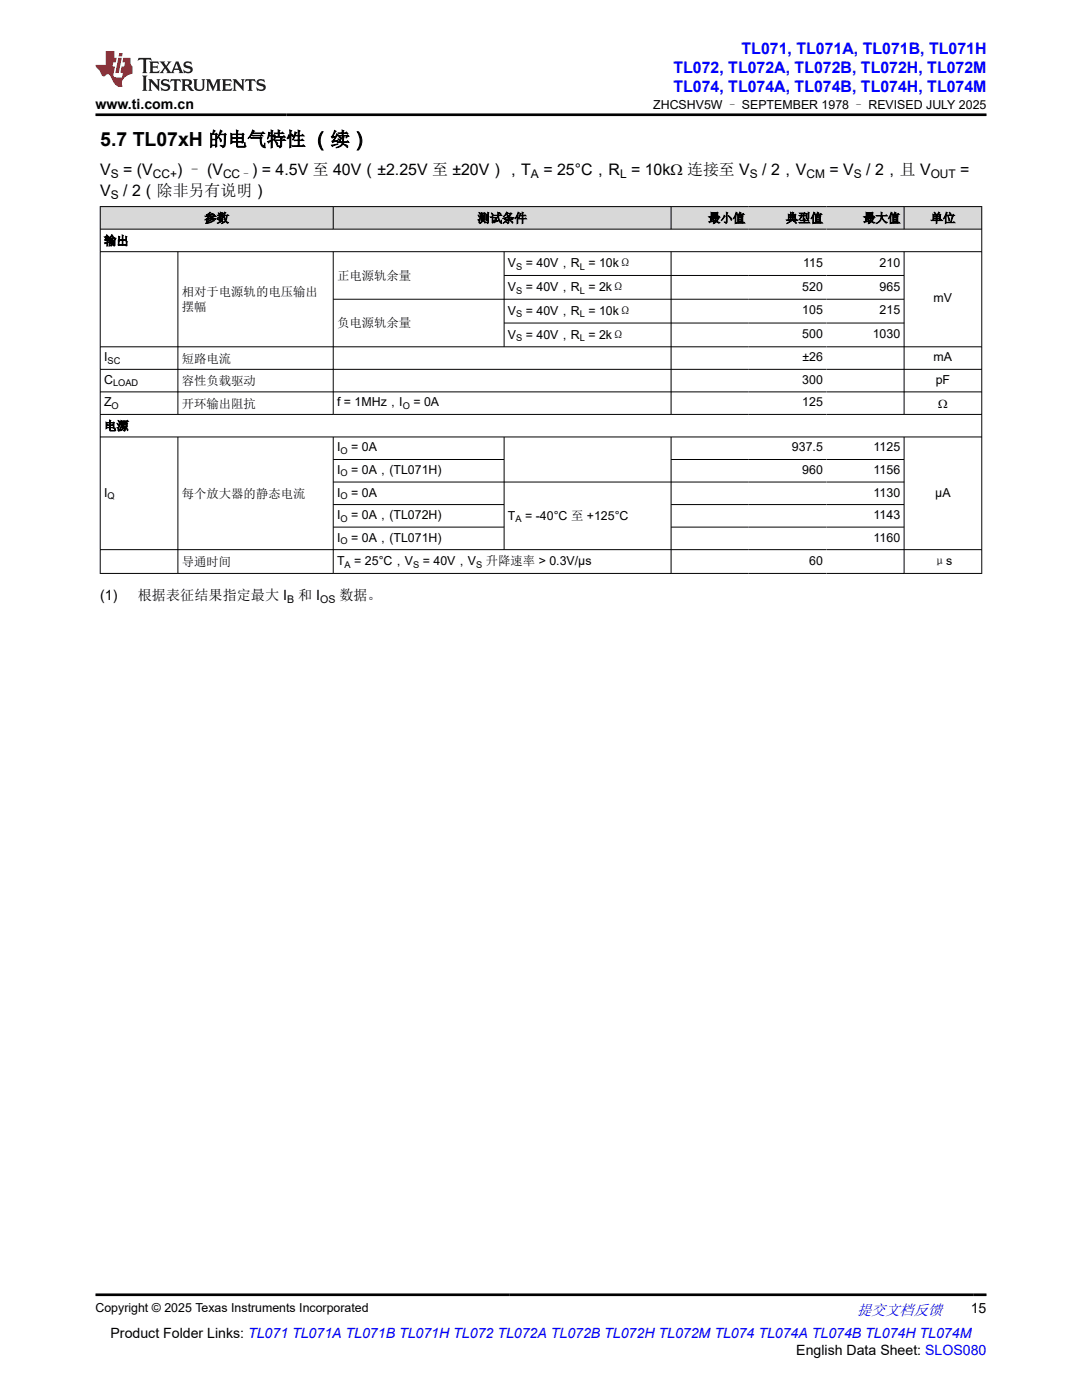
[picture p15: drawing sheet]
<svg xmlns="http://www.w3.org/2000/svg" width="216mm" height="279mm" viewBox="0 0 216 279" stroke-linecap="round" stroke-linejoin="round" font-family="sans-serif">
<defs><g id="words">
<text font-size="3.9" x="20" y="29.1">5.7 TL07xH 的电气特性 （续）</text>
<g font-size="3.2" fill="#00f">
<text x="148" y="10.7">TL071, TL071A, TL071B, TL071H</text>
<text x="134.4" y="14.5">TL072, TL072A, TL072B, TL072H, TL072M</text>
<text x="134.4" y="18.3">TL074, TL074A, TL074B, TL074H, TL074M</text>
</g>
<g font-size="3.2">
<text x="20" y="34.9">V</text>
<text x="24.6" y="34.9">= (V</text>
<text x="35.3" y="34.9">) – (V</text>
<text x="50.3" y="34.9">) = 4.5V 至 40V（±2.25V 至 ±20V），T</text>
<text x="108.4" y="34.9">= 25°C，R = 10kΩ 连接至 V</text>
<text x="152.1" y="34.9">/ 2，V</text>
<text x="165.5" y="34.9">= V</text>
<text x="172.8" y="34.9">/ 2，且 V</text>
<text x="191.6" y="34.9">=</text>
<text x="20" y="39">V</text>
<text x="24.6" y="39">/ 2（除非另有说明）</text>
</g>
<text font-size="3" fill="#00f" x="171" y="262.4">提交文档反馈</text>
<g font-size="2.8">
<text x="19.1" y="21.7">www.ti.com.cn</text>
<text x="20" y="119.8">(1)</text>
<text x="27.5" y="119.8">根据表征结果指定最大 I</text>
<text x="59.5" y="119.8">和 I</text>
<text x="67.7" y="119.8">数据。</text>
<text x="193.7" y="262.1">15</text>
<text x="22.1" y="266.9">Product Folder Links: TL071 TL071A TL071B TL071H TL072 TL072A TL072B TL072H TL072M TL074 TL074A TL074B TL074H TL074M</text>
<text x="158.9" y="270.3">English Data Sheet: SLOS080</text>
</g>
<g font-size="2.5">
<text x="130.3" y="21.8">ZHCSHV5W – SEPTEMBER 1978 – REVISED JULY 2025</text>
<text x="40.8" y="44.4">参数</text>
<text x="95.3" y="44.4">测试条件</text>
<text x="141.3" y="44.4">最小值</text>
<text x="156.8" y="44.4">典型值</text>
<text x="172.2" y="44.4">最大值</text>
<text x="185.7" y="44.4">单位</text>
<text x="20.8" y="48.9">输出</text>
<text x="101.4" y="53.4">V</text>
<text x="104.9" y="53.4">= 40V，R = 10kΩ</text>
<text x="160.3" y="53.2">115</text>
<text x="175.5" y="53.2">210</text>
<text x="36.3" y="59.1">相对于电源轨的电压输出</text>
<text x="67.3" y="55.9">正电源轨余量</text>
<text x="101.4" y="58.1">V</text>
<text x="104.9" y="58.1">= 40V，R = 2kΩ</text>
<text x="160.1" y="58">520</text>
<text x="175.5" y="58">965</text>
<text x="36.3" y="62.1">摆幅</text>
<text x="67.3" y="65.4">负电源轨余量</text>
<text x="101.4" y="62.9">V</text>
<text x="104.9" y="62.9">= 40V，R = 10kΩ</text>
<text x="160.1" y="62.7">105</text>
<text x="175.5" y="62.7">215</text>
<text x="186.3" y="60.4">mV</text>
<text x="101.4" y="67.6">V</text>
<text x="104.9" y="67.6">= 40V，R = 2kΩ</text>
<text x="160.1" y="67.5">500</text>
<text x="174.1" y="67.5">1030</text>
<text x="20.8" y="72.1">I</text>
<text x="20.8" y="76.6">C</text>
<text x="36.3" y="72.3">短路电流</text>
<text x="36.3" y="76.8">容性负载驱动</text>
<text x="160.1" y="76.6">300</text>
<text x="160.1" y="72.1">±26</text>
<text x="186.3" y="72.1">mA</text>
<text x="186.7" y="76.6">pF</text>
<text x="20.8" y="81.1">Z</text>
<text x="36.3" y="81.3">开环输出阻抗</text>
<text x="67.3" y="81.1">f = 1MHz，I</text>
<text x="82.5" y="81.1">= 0A</text>
<text x="160.1" y="81.1">125</text>
<text x="187.2" y="81.3">Ω</text>
<text x="20.8" y="85.8">电源</text>
<text x="67.3" y="90.1">I</text>
<text x="67.3" y="94.6">I</text>
<text x="70.1" y="90.1">= 0A</text>
<text x="70.1" y="94.6">= 0A，(TL071H)</text>
<text x="158" y="90.1">937.5</text>
<text x="160.1" y="94.6">960</text>
<text x="174.3" y="90.1">1125</text>
<text x="174.3" y="94.6">1156</text>
<text x="20.8" y="99.1">I</text>
<text x="36.3" y="99.3">每个放大器的静态电流</text>
<text x="67.3" y="99.1">I</text>
<text x="70.1" y="99.1">= 0A</text>
<text x="174.3" y="99.1">1130</text>
<text x="186.6" y="99.1">µA</text>
<text x="67.3" y="103.6">I</text>
<text x="70.1" y="103.6">= 0A，(TL072H)</text>
<text x="101.4" y="103.7">T</text>
<text x="104.8" y="103.7">= -40°C 至 +125°C</text>
<text x="174.3" y="103.6">1143</text>
<text x="36.3" y="113">导通时间</text>
<text x="67.3" y="108.1">I</text>
<text x="67.3" y="112.8">T</text>
<text x="70.1" y="108.1">= 0A，(TL071H)</text>
<text x="70.7" y="112.8">= 25°C，V</text>
<text x="84.4" y="112.8">= 40V，V</text>
<text x="96.9" y="112.8">升降速率 &gt; 0.3V/µs</text>
<text x="161.5" y="112.7">60</text>
<text x="174.3" y="108.1">1160</text>
<text x="186.3" y="112.8">μs</text>
<text x="19.1" y="261.8">Copyright © 2025 Texas Instruments Incorporated</text>
</g>
<g font-size="2.4">
<text x="22.1" y="35.5">S</text>
<text x="30.5" y="35.5">CC+</text>
<text x="44.5" y="35.5">CC–</text>
<text x="106" y="35.5">A</text>
<text x="123.7" y="35.5">L</text>
<text x="149.6" y="35.5">S</text>
<text x="160.9" y="35.5">CM</text>
<text x="170.4" y="35.5">S</text>
<text x="185.7" y="35.5">OUT</text>
<text x="22.1" y="39.7">S</text>
</g>
<g font-size="2.1">
<text x="57.3" y="120.4">B</text>
<text x="63.9" y="120.4">OS</text>
</g>
<g font-size="1.9">
<text x="103" y="53.9">S</text>
<text x="115.7" y="53.9">L</text>
<text x="103" y="58.6">S</text>
<text x="115.7" y="58.6">L</text>
<text x="103" y="63.4">S</text>
<text x="115.7" y="63.4">L</text>
<text x="103" y="68.1">S</text>
<text x="115.7" y="68.1">L</text>
<text x="21.5" y="72.6">SC</text>
<text x="22.6" y="77.1">LOAD</text>
<text x="22.3" y="81.6">O</text>
<text x="80.4" y="81.6">O</text>
<text x="67.9" y="90.6">O</text>
<text x="67.9" y="95.1">O</text>
<text x="21.5" y="99.6">Q</text>
<text x="67.9" y="99.6">O</text>
<text x="67.9" y="104.1">O</text>
<text x="102.9" y="104.2">A</text>
<text x="67.9" y="108.6">O</text>
<text x="68.8" y="113.3">A</text>
<text x="82.5" y="113.3">S</text>
<text x="95" y="113.3">S</text>
</g>
</g></defs>
<g fill="#d8d8d8">
<path d="M20 41.2h175.9v4.5h-175.9z" fill-rule="evenodd"/>
<path d="M20.1 41.3h46.3v4.4h-46.3z" fill-rule="evenodd"/>
<path d="M66.6 41.3h67.2v4.4h-67.2z" fill-rule="evenodd"/>
<path d="M134 41.3h15.4v4.4h-15.4z" fill-rule="evenodd"/>
<path d="M149.4 41.3h15.5v4.4h-15.5z" fill-rule="evenodd"/>
<path d="M164.9 41.3h15.4v4.4h-15.4z" fill-rule="evenodd"/>
<path d="M180.5 41.3h15.3v4.4h-15.3z" fill-rule="evenodd"/>
</g>
<g fill="none" stroke="#000" stroke-width=".2">
<path d="M19.9 41.2h176.1M19.9 45.7h176.1M19.9 50.2h176.1M20 41.2v73.3M35.5 50.2v32.6M66.5 41.2v4.6M66.5 50.2v32.6M100.6 50.2v19.1M100.6 55h79.9M133.9 41.2v4.6M133.9 50.2v32.6M180.4 41.2v4.6"/>
<path d="M180.4 50.2v32.6M180.5 59.7h-114M195.9 41.2v73.3M19.9 69.2h176.1M19.9 73.7h176.1M19.9 78.2h176.1M100.6 64.5h79.9M19.9 82.7h176.1M19.9 87.2h176.1M35.5 87.2v27.3M66.5 87.2v27.3M66.5 91.7h34.2"/>
<path d="M66.5 96.2h114M100.6 87.2v22.6M133.9 87.2v27.3M133.9 91.7h46.6M180.4 87.2v27.3M19.9 109.7h176.1M19.9 114.4h176.1M66.5 100.7h34.2M66.5 105.2h34.2M133.9 100.7h46.6M133.9 105.2h46.6"/>
</g>
<path d="M27.7 11.6l-.2 .5 .5-.2h.6v.1v2.2l-.2 .4h1l-.2-.4v-2.2v-.1h.5l.5 .2-.1-.5zM29.8 12.3l.2 .4v1.5l-.2 .4h1.9l.1-.6a1.08 1.08 0 0 1-1.3 .2v-.7h.6l.4 .2v-.7l-.4 .2h-.6v-.5l.2-.2a1 1 0 0 1 1 .3l-.1-.5zM31.8 12.3l1 1.1-1 1.2h.9l-.2-.2 .4-.8 .5 .8-.2 .2h1.6l-.2-.2 .1-.5h1l.1 .5-.1 .2h.9l-.2-.3-.8-2h-.5l-1 2.2-.8-1.1 .9-1.1h-.8l.2 .2-.5 .6-.3-.6 .1-.2zM35.2 12.7l.4 1h-.8zM36.8 12.4a.65 .65 0 0 0-.2 .7 .65 .65 0 0 0 .6 .5l.7 .1 .1 .3a.79 .79 0 0 1-.7 .4 .79 .79 0 0 1-.7-.5l.1 .7 .2-.1a.93 .93 0 0 0 1.1 .1 .93 .93 0 0 0 .4-1 1.46 1.46 0 0 0-1.2-.6l-.1-.3a1.09 1.09 0 0 1 1.2 .2l-.2-.6-.1 .1-.6-.2zM28.4 15.1l.2 .4v2.2l-.2 .4h1l-.2-.4v-2.2l.2-.4zM29.6 15.8l.2 .4v1.5l-.2 .4h.8l-.3-.4v-1.3l1.7 1.8v-2l.2-.4h-.8l.2 .2 .1 1.1-1.2-1.3zM32.3 15.9a.65 .65 0 0 0-.2 .8 .65 .65 0 0 0 .7 .4l.6 .2 .1 .2a.79 .79 0 0 1-.7 .4 .79 .79 0 0 1-.7-.5l.1 .7 .2-.1a.93 .93 0 0 0 1.1 .1 .93 .93 0 0 0 .4-.9 1.46 1.46 0 0 0-1.2-.6l-.1-.4a1.09 1.09 0 0 1 1.2 .2l-.2-.6-.1 .1-.6-.1zM34.1 15.8l-.1 .6a.63 .63 0 0 1 .7-.3l.1 1.6-.3 .4h1l-.2-.4v-1.6a.66 .66 0 0 1 .8 .3l-.1-.6zM36.2 15.8l.2 .4v1.5l-.2 .4h.9l-.2-.2v-.7h.5l.1 .2a.79 .79 0 0 0 1.2 .6l-1-.9a.61 .61 0 0 0 .6-.6 .61 .61 0 0 0-.5-.7zM36.9 16.1h.2a.47 .47 0 0 1 .5 .1 .47 .47 0 0 1 .1 .5l-.2 .1-.6 .1zM38.5 15.8l.2 .2a2.27 2.27 0 0 0 .4 2 1.04 1.04 0 0 0 1.7-.7v-1.3l.2-.2h-.8l.2 .4v1.1a.6 .6 0 0 1-.6 .6 .6 .6 0 0 1-.6-.6v-1.1l.3-.4zM41.1 15.8l.2 .4v1.5l-.2 .4h.7l-.2-.4v-1.4l.9 1.9 .8-1.9v1.4l-.2 .4h1l-.3-.4v-1.5l.3-.4h-.8l-.7 1.5-.7-1.5zM44.3 15.8l.2 .4v1.5l-.2 .4h1.9l.1-.6a1.09 1.09 0 0 1-1.3 .2v-.7h.6l.4 .2v-.6l-.4 .2h-.6v-.6l.2-.1a1.01 1.01 0 0 1 1 .3l-.1-.6zM46.4 15.8l.3 .4v1.5l-.3 .4h.8l-.2-.4v-1.3l1.6 1.8v-2l.2-.4h-.7l.2 .2v1.1l-1.2-1.3zM49 15.8l-.1 .6a.63 .63 0 0 1 .8-.3v1.6l-.3 .4h1l-.2-.4v-1.6a.66 .66 0 0 1 .8 .3l-.1-.6zM51.4 15.9a.65 .65 0 0 0-.2 .8 .65 .65 0 0 0 .6 .4l.6 .2 .2 .2a.79 .79 0 0 1-.8 .4 .79 .79 0 0 1-.6-.5l.1 .7 .2-.1a.93 .93 0 0 0 1 .1 .93 .93 0 0 0 .5-.9 1.46 1.46 0 0 0-1.3-.6l-.1-.4a1.09 1.09 0 0 1 1.3 .2l-.2-.6-.2 .1-.5-.1z" fill="#231f20"/>
<path d="M21.1 10.2v2.8h-2v.3l.9 1a.95 .95 0 0 0 .9 .9 .59 .59 0 0 1 .6-.4 .59 .59 0 0 1 .5 .4l.4 .7a1.59 1.59 0 0 0 2.1 1.4 1.61 1.61 0 0 1 1-2.3l1-.3-.1-1.5a1.59 1.59 0 0 1-.4-1.7h-1.4l-.2 .9h.5l-.1 .9h-.5l-.2 1v.2l.4 .1-.2 .9h-.6a.73 .73 0 0 1-1.1-.7l.3-1.5h-.5l.2-.9h.5l.2-.9h-.5v-1.3zM23.6 11.5l-.6 3.1h.7l.6-3.1zM23.8 10.6l-.1 .6h.7l.1-.6z" fill="#ed1c24"/>
<path d="M19.1 22.9h177.8M19.1 258.4h177.8" fill="none" stroke="#000" stroke-width=".53"/>
<use href="#words"/>
</svg>
